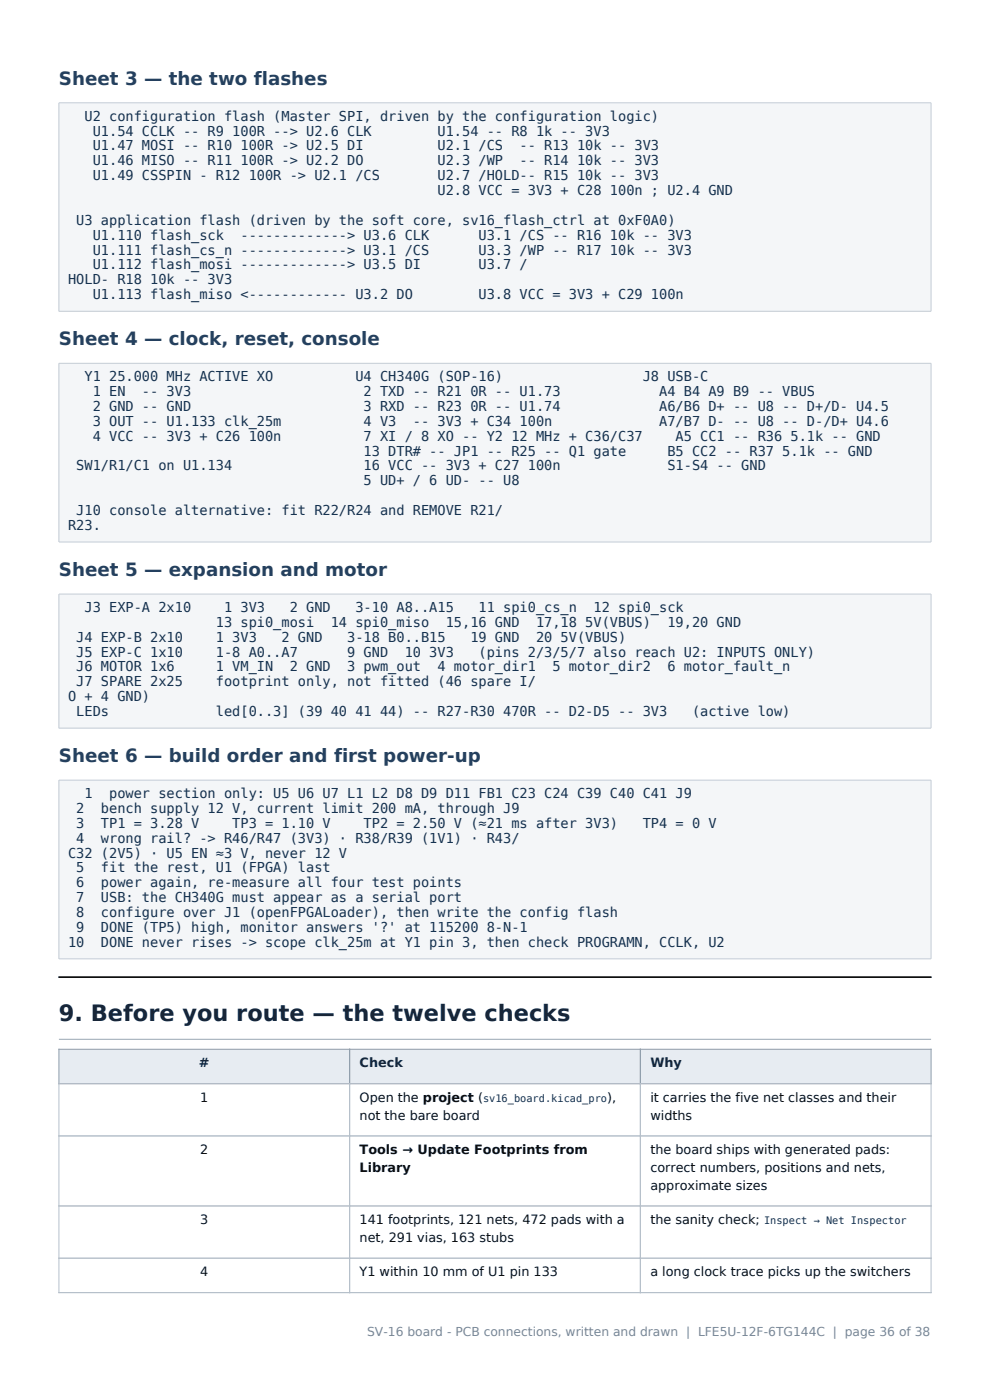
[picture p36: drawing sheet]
<svg xmlns="http://www.w3.org/2000/svg" width="210mm" height="297mm" viewBox="0 0 210 297" stroke-linecap="round" stroke-linejoin="round" font-family="sans-serif">
<defs><g id="words">
<text font-size="4.8" fill="#10243c" x="12.5" y="216.6">9. Before you route — the twelve checks</text>
<g font-size="3.9" fill="#24405f">
<text x="12.5" y="17.9">Sheet 3 — the two flashes</text>
<text x="12.5" y="73.2">Sheet 4 — clock, reset, console</text>
<text x="12.5" y="122.2">Sheet 5 — expansion and motor</text>
<text x="12.5" y="161.6">Sheet 6 — build order and first power-up</text>
</g>
<g font-size="2.9" fill="#14314f">
<text x="17.9" y="25.6">U2 configuration flash (Master SPI, driven by the configuration logic)</text>
<text x="19.7" y="28.7">U1.54 CCLK -- R9</text>
<text x="49.3" y="28.7">100R --&gt; U2.6 CLK</text>
<text x="92.8" y="28.7">U1.54 -- R8</text>
<text x="113.7" y="28.7">1k -- 3V3</text>
<text x="19.7" y="31.9">U1.47 MOSI -- R10</text>
<text x="19.7" y="35.1">U1.46 MISO -- R11</text>
<text x="51" y="31.9">100R -&gt; U2.5 DI</text>
<text x="51" y="35.1">100R -&gt; U2.2 DO</text>
<text x="92.8" y="31.9">U2.1 /CS</text>
<text x="92.8" y="35.1">U2.3 /WP</text>
<text x="110.2" y="31.9">-- R13</text>
<text x="110.2" y="35.1">-- R14</text>
<text x="122.4" y="31.9">10k -- 3V3</text>
<text x="122.4" y="35.1">10k -- 3V3</text>
<text x="19.7" y="38.2">U1.49 CSSPIN - R12</text>
<text x="52.8" y="38.2">100R -&gt; U2.1 /CS</text>
<text x="92.8" y="38.2">U2.7 /HOLD-- R15</text>
<text x="92.8" y="41.4">U2.8 VCC = 3V3 + C28</text>
<text x="122.4" y="38.2">10k -- 3V3</text>
<text x="129.4" y="41.4">100n ; U2.4 GND</text>
<text x="16.2" y="47.7">U3 application flash (driven by the soft core, sv16_flash_ctrl at 0xF0A0)</text>
<text x="19.7" y="50.9">U1.110 flash_sck</text>
<text x="51" y="50.9">-------------&gt; U3.6 CLK</text>
<text x="101.5" y="50.9">U3.1 /CS -- R16</text>
<text x="129.4" y="50.9">10k -- 3V3</text>
<text x="19.7" y="54">U1.111 flash_cs_n -------------&gt; U3.1 /CS</text>
<text x="19.7" y="57.2">U1.112 flash_mosi -------------&gt; U3.5 DI</text>
<text x="101.5" y="54">U3.3 /WP -- R17</text>
<text x="101.5" y="57.2">U3.7 /</text>
<text x="129.4" y="54">10k -- 3V3</text>
<text x="14.4" y="60.3">HOLD- R18</text>
<text x="19.7" y="63.5">U1.113 flash_miso &lt;------------ U3.2 DO</text>
<text x="31.9" y="60.3">10k -- 3V3</text>
<text x="101.5" y="63.5">U3.8 VCC = 3V3 + C29</text>
<text x="138.1" y="63.5">100n</text>
<text x="17.9" y="80.9">Y1</text>
<text x="23.1" y="80.9">25.000 MHz ACTIVE XO</text>
<text x="75.4" y="80.9">U4 CH340G (SOP-16)</text>
<text x="136.3" y="80.9">J8 USB-C</text>
<text x="19.7" y="84">1 EN</text>
<text x="19.7" y="87.2">2 GND -- GND</text>
<text x="30.1" y="84">-- 3V3</text>
<text x="77.1" y="84">2 TXD -- R21</text>
<text x="77.1" y="87.2">3 RXD -- R23</text>
<text x="99.8" y="84">0R -- U1.73</text>
<text x="99.8" y="87.2">0R -- U1.74</text>
<text x="139.8" y="84">A4 B4 A9 B9 -- VBUS</text>
<text x="139.8" y="87.2">A6/B6 D+ -- U8 -- D+/D- U4.5</text>
<text x="19.7" y="90.3">3 OUT -- U1.133 clk_25m</text>
<text x="19.7" y="93.5">4 VCC -- 3V3 + C26</text>
<text x="52.8" y="93.5">100n</text>
<text x="77.1" y="90.3">4 V3</text>
<text x="77.1" y="93.5">7 XI / 8 XO -- Y2</text>
<text x="87.6" y="90.3">-- 3V3 + C34</text>
<text x="108.5" y="93.5">12 MHz + C36/C37</text>
<text x="110.2" y="90.3">100n</text>
<text x="139.8" y="90.3">A7/B7 D- -- U8 -- D-/D+ U4.6</text>
<text x="143.3" y="93.5">A5 CC1 -- R36</text>
<text x="167.7" y="93.5">5.1k -- GND</text>
<text x="16.2" y="99.8">SW1/R1/C1 on U1.134</text>
<text x="77.1" y="99.8">16 VCC -- 3V3 + C27</text>
<text x="77.1" y="96.6">13 DTR# -- JP1 -- R25 -- Q1 gate</text>
<text x="112" y="99.8">100n</text>
<text x="141.6" y="96.6">B5 CC2 -- R37</text>
<text x="141.6" y="99.8">S1-S4 -- GND</text>
<text x="165.9" y="96.6">5.1k -- GND</text>
<text x="77.1" y="103">5 UD+ / 6 UD- -- U8</text>
<text x="14.4" y="112.4">R23.</text>
<text x="16.2" y="109.3">J10 console alternative: fit R22/R24 and REMOVE R21/</text>
<text x="17.9" y="129.8">J3 EXP-A 2x10</text>
<text x="47.5" y="129.8">1</text>
<text x="51" y="129.8">3V3</text>
<text x="61.5" y="129.8">2 GND</text>
<text x="75.4" y="129.8">3-10 A8..A15</text>
<text x="101.5" y="129.8">11 spi0_cs_n</text>
<text x="125.9" y="129.8">12 spi0_sck</text>
<text x="16.2" y="136.1">J4 EXP-B 2x10</text>
<text x="45.8" y="136.1">1</text>
<text x="45.8" y="133">13 spi0_mosi</text>
<text x="49.3" y="136.1">3V3</text>
<text x="59.7" y="136.1">2 GND</text>
<text x="70.2" y="133">14 spi0_miso</text>
<text x="73.6" y="136.1">3-18 B0..B15</text>
<text x="94.5" y="133">15,16 GND</text>
<text x="99.8" y="136.1">19 GND</text>
<text x="113.7" y="133">17,18</text>
<text x="113.7" y="136.1">20</text>
<text x="118.9" y="136.1">5V(VBUS)</text>
<text x="124.2" y="133">5V(VBUS)</text>
<text x="141.6" y="133">19,20 GND</text>
<text x="16.2" y="139.3">J5 EXP-C 1x10</text>
<text x="16.2" y="142.4">J6 MOTOR 1x6</text>
<text x="45.8" y="139.3">1-8 A0..A7</text>
<text x="45.8" y="142.4">1 VM_IN</text>
<text x="61.5" y="142.4">2 GND</text>
<text x="73.6" y="139.3">9 GND</text>
<text x="73.6" y="142.4">3 pwm_out</text>
<text x="85.8" y="139.3">10</text>
<text x="91.1" y="139.3">3V3</text>
<text x="92.8" y="142.4">4 motor_dir1</text>
<text x="101.5" y="139.3">(pins 2/3/5/7 also reach U2: INPUTS ONLY)</text>
<text x="117.2" y="142.4">5 motor_dir2</text>
<text x="141.6" y="142.4">6 motor_fault_n</text>
<text x="14.4" y="148.8">O + 4 GND)</text>
<text x="16.2" y="145.6">J7 SPARE 2x25</text>
<text x="45.8" y="145.6">footprint only, not fitted (46 spare I/</text>
<text x="16.2" y="151.9">LEDs</text>
<text x="45.8" y="151.9">led[0..3] (39</text>
<text x="70.2" y="151.9">40</text>
<text x="75.4" y="151.9">41</text>
<text x="80.6" y="151.9">44) -- R27-R30</text>
<text x="106.7" y="151.9">470R -- D2-D5 -- 3V3</text>
<text x="146.8" y="151.9">(active low)</text>
<text x="16.2" y="172.4">2</text>
<text x="17.9" y="169.3">1</text>
<text x="21.4" y="172.4">bench supply 12 V, current limit 200 mA, through J9</text>
<text x="23.1" y="169.3">power section only: U5 U6 U7 L1 L2 D8 D9 D11 FB1 C23 C24 C39 C40 C41 J9</text>
<text x="16.2" y="175.6">3</text>
<text x="16.2" y="178.8">4</text>
<text x="21.4" y="175.6">TP1 = 3.28 V</text>
<text x="21.4" y="178.8">wrong rail? -&gt; R46/R47 (3V3) · R38/R39 (1V1) · R43/</text>
<text x="49.3" y="175.6">TP3 = 1.10 V</text>
<text x="77.1" y="175.6">TP2 = 2.50 V (≈21 ms after 3V3)</text>
<text x="136.3" y="175.6">TP4 = 0 V</text>
<text x="14.4" y="181.9">C32 (2V5) · U5 EN ≈3 V, never 12 V</text>
<text x="16.2" y="185.1">5</text>
<text x="21.4" y="185.1">fit the rest, U1 (FPGA) last</text>
<text x="16.2" y="188.2">6</text>
<text x="16.2" y="191.4">7</text>
<text x="21.4" y="188.2">power again, re-measure all four test points</text>
<text x="21.4" y="191.4">USB: the CH340G must appear as a serial port</text>
<text x="16.2" y="194.6">8</text>
<text x="16.2" y="197.7">9</text>
<text x="21.4" y="194.6">configure over J1 (openFPGALoader), then write the config flash</text>
<text x="21.4" y="197.7">DONE (TP5) high, monitor answers '?' at 115200</text>
<text x="103.3" y="197.7">8-N-1</text>
<text x="14.4" y="200.9">10</text>
<text x="21.4" y="200.9">DONE never rises -&gt; scope clk_25m at Y1 pin 3, then check PROGRAMN, CCLK, U2</text>
</g>
<g font-size="2.7" fill="#10243c">
<text x="42.2" y="226.4">#</text>
<text x="76.3" y="226.4">Check</text>
<text x="137.9" y="226.4">Why</text>
</g>
<g font-size="2.7" fill="#111">
<text x="42.5" y="233.7">1</text>
<text x="76.3" y="233.7">Open the project (</text>
<text x="128.8" y="233.7">),</text>
<text x="137.9" y="233.7">it carries the five net classes and their</text>
<text x="76.3" y="237.5">not the bare board</text>
<text x="137.9" y="237.5">widths</text>
<text x="42.5" y="244.8">2</text>
<text x="76.3" y="244.8">Tools → Update Footprints from</text>
<text x="137.9" y="244.8">the board ships with generated pads:</text>
<text x="76.3" y="248.6">Library</text>
<text x="137.9" y="248.6">correct numbers, positions and nets,</text>
<text x="137.9" y="252.4">approximate sizes</text>
<text x="42.5" y="259.7">3</text>
<text x="76.3" y="259.7">141 footprints, 121 nets, 472 pads with a</text>
<text x="76.3" y="263.4">net, 291 vias, 163 stubs</text>
<text x="137.9" y="259.7">the sanity check;</text>
<text x="42.5" y="270.7">4</text>
<text x="76.3" y="270.7">Y1 within 10 mm of U1 pin 133</text>
<text x="137.9" y="270.7">a long clock trace picks up the switchers</text>
</g>
<text font-size="2.6" fill="#7a8794" x="77.9" y="283.5">SV-16 board - PCB connections, written and drawn | LFE5U-12F-6TG144C | page 36 of 38</text>
<g font-size="2.2" fill="#14314f">
<text x="102.5" y="233.7">sv16_board.kicad_pro</text>
<text x="162.1" y="259.7">Inspect → Net Inspector</text>
</g>
</g></defs>
<g fill="#f4f6f8">
<path d="M12.5 21.8h185v44.2h-185z" fill-rule="evenodd"/>
<path d="M14.4 23.2h125.4v3.2h-125.4z" fill-rule="evenodd"/>
<path d="M14.4 26.3h115v3.3h-115z" fill-rule="evenodd"/>
<path d="M14.4 29.5h125.4v3.2h-125.4z" fill-rule="evenodd"/>
<path d="M14.4 32.6h125.4v3.3h-125.4z" fill-rule="evenodd"/>
<path d="M14.4 35.8h125.4v3.2h-125.4z" fill-rule="evenodd"/>
<path d="M14.4 38.9h141.1v3.3h-141.1z" fill-rule="evenodd"/>
</g>
<path d="M14.4 42.1v3.3" fill="none" stroke="#f4f6f8" stroke-width=".21"/>
<g fill="#f4f6f8">
<path d="M14.4 45.3h128.9v3.2h-128.9z" fill-rule="evenodd"/>
<path d="M14.4 48.4h132.4v3.3h-132.4z" fill-rule="evenodd"/>
<path d="M14.4 51.6h132.4v3.2h-132.4z" fill-rule="evenodd"/>
<path d="M14.4 54.7h97.6v3.3h-97.6z" fill-rule="evenodd"/>
<path d="M14.4 57.9h34.9v3.2h-34.9z" fill-rule="evenodd"/>
<path d="M14.4 61.1h130.7v3.2h-130.7z" fill-rule="evenodd"/>
</g>
<path d="M12.5 21.8h185v44.2h-185z" fill="none" stroke="#c3ccd6" stroke-width=".21"/>
<g fill="#f4f6f8">
<path d="M12.5 77.1h185v37.9h-185z" fill-rule="evenodd"/>
<path d="M14.4 78.4h135.9v3.3h-135.9z" fill-rule="evenodd"/>
<path d="M14.4 81.6h158.5v3.2h-158.5z" fill-rule="evenodd"/>
<path d="M14.4 84.7h174.2v3.3h-174.2z" fill-rule="evenodd"/>
<path d="M14.4 87.9h174.2v3.2h-174.2z" fill-rule="evenodd"/>
<path d="M14.4 91.1h172.5v3.2h-172.5z" fill-rule="evenodd"/>
<path d="M14.4 94.2h170.7v3.3h-170.7z" fill-rule="evenodd"/>
<path d="M14.4 97.4h148.1v3.2h-148.1z" fill-rule="evenodd"/>
<path d="M14.4 100.5h95.8v3.3h-95.8z" fill-rule="evenodd"/>
</g>
<path d="M14.4 103.7v3.2" fill="none" stroke="#f4f6f8" stroke-width=".21"/>
<g fill="#f4f6f8">
<path d="M14.4 106.8h92.3v3.3h-92.3z" fill-rule="evenodd"/>
<path d="M14.4 110h7v3.3h-7z" fill-rule="evenodd"/>
</g>
<path d="M12.5 77.1h185v37.9h-185z" fill="none" stroke="#c3ccd6" stroke-width=".21"/>
<g fill="#f4f6f8">
<path d="M12.5 126h185v28.5h-185z" fill-rule="evenodd"/>
<path d="M14.4 127.4h130.7v3.2h-130.7z" fill-rule="evenodd"/>
<path d="M14.4 130.5h142.9v3.3h-142.9z" fill-rule="evenodd"/>
<path d="M14.4 133.7h118.5v3.2h-118.5z" fill-rule="evenodd"/>
<path d="M14.4 136.9h158.5v3.2h-158.5z" fill-rule="evenodd"/>
<path d="M14.4 140h153.3v3.3h-153.3z" fill-rule="evenodd"/>
<path d="M14.4 143.2h99.3v3.2h-99.3z" fill-rule="evenodd"/>
<path d="M14.4 146.3h17.5v3.3h-17.5z" fill-rule="evenodd"/>
<path d="M14.4 149.5h153.3v3.2h-153.3z" fill-rule="evenodd"/>
</g>
<path d="M12.5 126h185v28.5h-185z" fill="none" stroke="#c3ccd6" stroke-width=".21"/>
<g fill="#f4f6f8">
<path d="M12.5 165.5h185v37.9h-185z" fill-rule="evenodd"/>
<path d="M14.4 166.9h132.4v3.2h-132.4z" fill-rule="evenodd"/>
<path d="M14.4 170h95.8v3.3h-95.8z" fill-rule="evenodd"/>
<path d="M14.4 173.2h137.6v3.2h-137.6z" fill-rule="evenodd"/>
<path d="M14.4 176.3h95.8v3.3h-95.8z" fill-rule="evenodd"/>
<path d="M14.4 179.5h59.3v3.2h-59.3z" fill-rule="evenodd"/>
<path d="M14.4 182.6h55.8v3.3h-55.8z" fill-rule="evenodd"/>
<path d="M14.4 185.8h83.6v3.2h-83.6z" fill-rule="evenodd"/>
<path d="M14.4 189h83.6v3.2h-83.6z" fill-rule="evenodd"/>
<path d="M14.4 192.1h116.7v3.3h-116.7z" fill-rule="evenodd"/>
<path d="M14.4 195.3h97.6v3.2h-97.6z" fill-rule="evenodd"/>
<path d="M14.4 198.4h139.4v3.3h-139.4z" fill-rule="evenodd"/>
</g>
<path d="M12.5 165.5h185v37.9h-185z" fill="none" stroke="#c3ccd6" stroke-width=".21"/>
<path d="M12.5 207.3h185" fill="none" stroke="#000" stroke-width=".35"/>
<path d="M12.5 220.5h185" fill="none" stroke="#9aa7b4" stroke-width=".21"/>
<g fill="#e7ecf2">
<path d="M12.5 222.6h61.7v7.3h-61.7z" fill-rule="evenodd"/>
<path d="M74.2 222.6h61.6v7.3h-61.6z" fill-rule="evenodd"/>
<path d="M135.8 222.6h61.7v7.3h-61.7z" fill-rule="evenodd"/>
<path d="M13.6 223.5h59.5v5.5h-59.5z" fill-rule="evenodd"/>
<path d="M42.2 224.1h2.3v3.1h-2.3z" fill-rule="evenodd"/>
<path d="M75.2 223.5h59.6v5.5h-59.6z" fill-rule="evenodd"/>
<path d="M76.3 224.1h9.2v3.1h-9.2z" fill-rule="evenodd"/>
<path d="M136.9 223.5h59.5v5.5h-59.5z" fill-rule="evenodd"/>
<path d="M137.9 224.1h6.8v3.1h-6.8z" fill-rule="evenodd"/>
</g>
<path d="M12.5 222.6h185v7.3h-185zM74.2 222.6v7.3M135.8 222.6v7.3" fill="none" stroke="#8f9cab" stroke-width=".21"/>
<path d="M12.5 229.9h185v44.3h-185zM74.2 229.9v44.3M135.8 229.9v44.3M12.5 241h185M12.5 255.8h185M12.5 266.9h185" fill="none" stroke="#b6c0cb" stroke-width=".21"/>
<use href="#words"/>
</svg>
